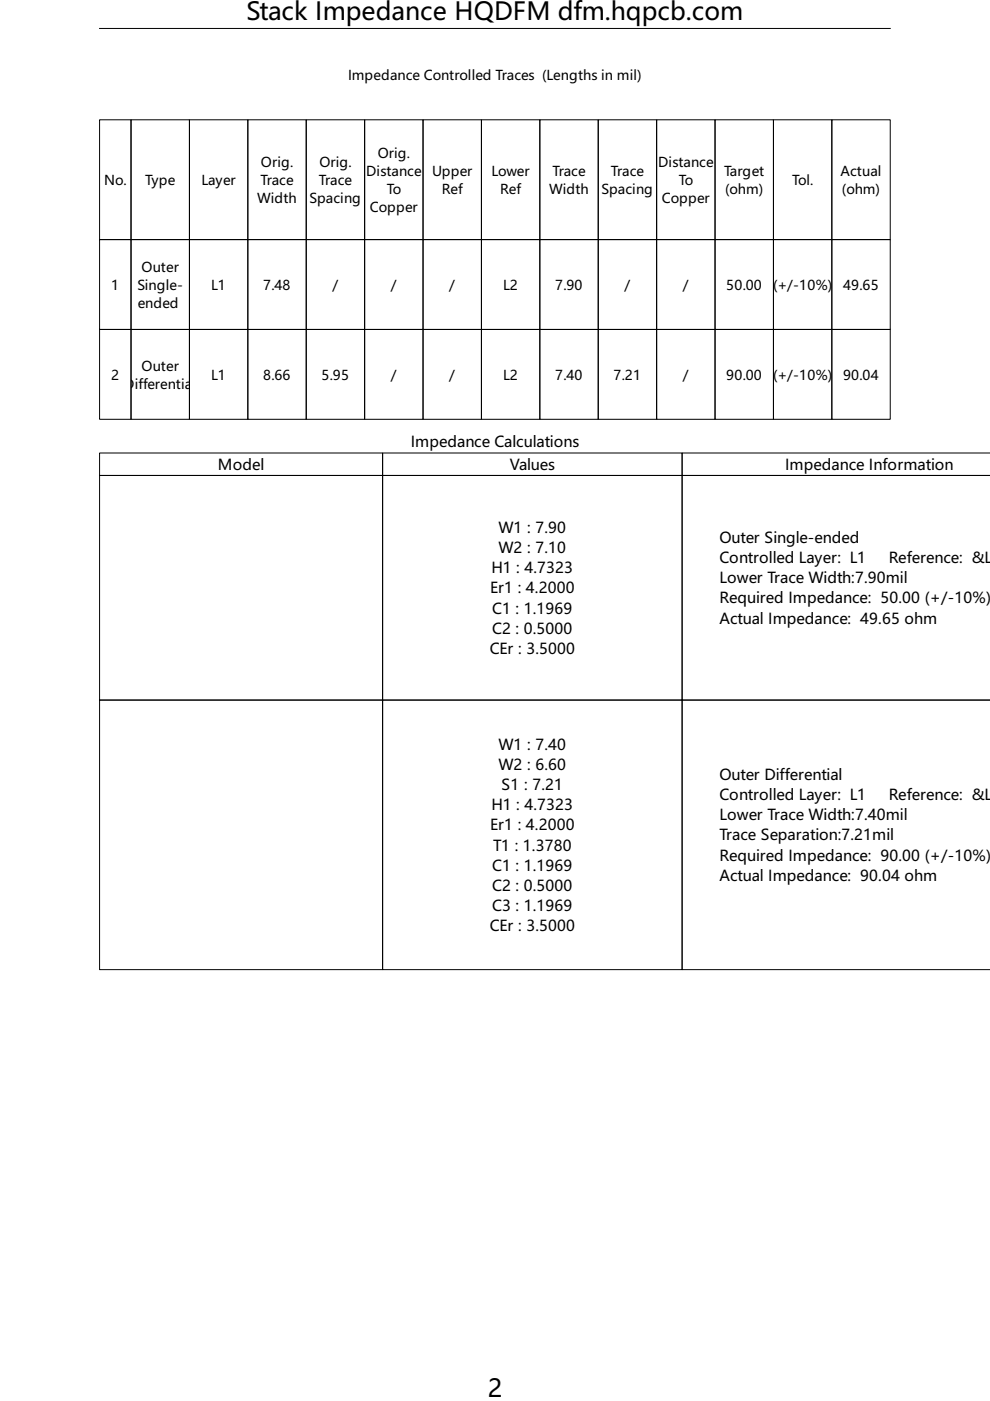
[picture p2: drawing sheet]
<svg xmlns="http://www.w3.org/2000/svg" width="210mm" height="297mm" viewBox="0 0 210 297" stroke-linecap="round" stroke-linejoin="round" font-family="sans-serif">
<defs><g id="words">
<g font-size="5.2">
<text x="52.2" y="4.3">Stack Impedance HQDFM dfm.hqpcb.com</text>
<text x="103.4" y="296.2">2</text>
</g>
<g font-size="3.2">
<text x="87.1" y="94.9">Impedance Calculations</text>
<text x="46.2" y="99.6">Model</text>
<text x="108.1" y="99.6">Values</text>
<text x="166.4" y="99.6">Impedance Information</text>
<text x="105.7" y="113">W1 : 7.90</text>
<text x="105.7" y="117.2">W2 : 7.10</text>
<text x="152.6" y="115.1">Outer Single-ended</text>
<text x="152.6" y="119.4">Controlled Layer: L1</text>
<text x="188.4" y="119.4">Reference: &amp;L2</text>
<text x="103.9" y="125.8">Er1 : 4.2000</text>
<text x="104.2" y="121.5">H1 : 4.7323</text>
<text x="152.6" y="123.7">Lower Trace Width:7.90mil</text>
<text x="104.4" y="130.1">C1 : 1.1969</text>
<text x="152.6" y="128">Required Impedance: 50.00 (+/-10%)</text>
<text x="104.4" y="134.4">C2 : 0.5000</text>
<text x="152.6" y="132.2">Actual Impedance: 49.65 ohm</text>
<text x="103.8" y="138.7">CEr : 3.5000</text>
<text x="105.7" y="158.9">W1 : 7.40</text>
<text x="105.7" y="163.2">W2 : 6.60</text>
<text x="106.4" y="167.5">S1 : 7.21</text>
<text x="152.6" y="165.3">Outer Differential</text>
<text x="104.2" y="171.8">H1 : 4.7323</text>
<text x="152.6" y="169.6">Controlled Layer: L1</text>
<text x="152.6" y="173.9">Lower Trace Width:7.40mil</text>
<text x="188.4" y="169.6">Reference: &amp;L2</text>
<text x="103.9" y="176.1">Er1 : 4.2000</text>
<text x="152.6" y="178.2">Trace Separation:7.21mil</text>
<text x="104.4" y="184.6">C1 : 1.1969</text>
<text x="104.5" y="180.3">T1 : 1.3780</text>
<text x="152.6" y="182.5">Required Impedance: 90.00 (+/-10%)</text>
<text x="104.4" y="188.9">C2 : 0.5000</text>
<text x="152.6" y="186.8">Actual Impedance: 90.04 ohm</text>
<text x="103.8" y="197.5">CEr : 3.5000</text>
<text x="104.4" y="193.2">C3 : 1.1969</text>
</g>
<g font-size="2.9">
<text x="73.8" y="17">Impedance Controlled Traces (Lengths in mil)</text>
<text x="55.3" y="35.4">Orig.</text>
<text x="67.7" y="35.4">Orig.</text>
<text x="80.1" y="33.5">Orig.</text>
<text x="139.5" y="35.4">Distance</text>
<text x="22.1" y="39.2">No.</text>
<text x="30.8" y="39.2">Type</text>
<text x="42.7" y="39.2">Layer</text>
<text x="55.2" y="39.2">Trace</text>
<text x="67.6" y="39.2">Trace</text>
<text x="77.6" y="37.3">Distance</text>
<text x="82" y="41.1">To</text>
<text x="91.6" y="37.3">Upper</text>
<text x="93.7" y="41.1">Ref</text>
<text x="104.2" y="37.3">Lower</text>
<text x="106" y="41.1">Ref</text>
<text x="116.4" y="41.1">Width</text>
<text x="117.2" y="37.3">Trace</text>
<text x="127.6" y="41.1">Spacing</text>
<text x="129.5" y="37.3">Trace</text>
<text x="143.9" y="39.2">To</text>
<text x="153.5" y="37.3">Target</text>
<text x="153.7" y="41.1">(ohm)</text>
<text x="168" y="39.2">Tol.</text>
<text x="178.2" y="37.3">Actual</text>
<text x="178.5" y="41.1">(ohm)</text>
<text x="54.5" y="43">Width</text>
<text x="65.6" y="43">Spacing</text>
<text x="78.4" y="44.9">Copper</text>
<text x="140.3" y="43">Copper</text>
<text x="30" y="57.6">Outer</text>
<text x="23.6" y="61.4">1</text>
<text x="29.1" y="61.4">Single-</text>
<text x="29.2" y="65.2">ended</text>
<text x="44.8" y="61.4">L1</text>
<text x="55.8" y="61.4">7.48</text>
<text x="70.5" y="61.4">/</text>
<text x="82.9" y="61.4">/</text>
<text x="95.2" y="61.4">/</text>
<text x="106.7" y="61.4">L2</text>
<text x="117.7" y="61.4">7.90</text>
<text x="132.4" y="61.4">/</text>
<text x="144.8" y="61.4">/</text>
<text x="154" y="61.4">50.00</text>
<text x="163.9" y="61.4">(+/-10%)</text>
<text x="178.8" y="61.4">49.65</text>
<text x="23.6" y="80.5">2</text>
<text x="26.4" y="82.4">D</text>
<text x="28.6" y="82.4">ifferentia</text>
<text x="30" y="78.6">Outer</text>
<text x="44.8" y="80.5">L1</text>
<text x="55.8" y="80.5">8.66</text>
<text x="68.2" y="80.5">5.95</text>
<text x="82.9" y="80.5">/</text>
<text x="95.2" y="80.5">/</text>
<text x="106.7" y="80.5">L2</text>
<text x="117.7" y="80.5">7.40</text>
<text x="130.1" y="80.5">7.21</text>
<text x="144.8" y="80.5">/</text>
<text x="154" y="80.5">90.00</text>
<text x="163.9" y="80.5">(+/-10%)</text>
<text x="178.8" y="80.5">90.04</text>
</g>
</g></defs>
<g fill="none" stroke="#000" stroke-width=".21">
<path d="M21.1 6h167.7M21.1 25.4h6.7v25.4h-6.7zM27.8 25.4h12.4v25.4h-12.4zM40.2 25.4h12.3v25.4h-12.3zM52.5 25.4h12.4v25.4h-12.4zM64.9 25.4h12.4v25.4h-12.4zM77.3 25.4h12.4v25.4h-12.4zM89.7 25.4h12.4v25.4h-12.4zM102.1 25.4h12.4v25.4h-12.4zM114.5 25.4h12.3v25.4h-12.3zM126.8 25.4h12.4v25.4h-12.4zM139.2 25.4h12.4v25.4h-12.4z"/>
<path d="M151.6 25.4h12.4v25.4h-12.4zM164 25.4h12.4v25.4h-12.4zM176.4 25.4h12.4v25.4h-12.4zM21.1 50.8h6.7v19h-6.7zM27.8 50.8h12.4v19h-12.4zM40.2 50.8h12.3v19h-12.3zM52.5 50.8h12.4v19h-12.4zM64.9 50.8h12.4v19h-12.4zM77.3 50.8h12.4v19h-12.4zM89.7 50.8h12.4v19h-12.4zM102.1 50.8h12.4v19h-12.4zM114.5 50.8h12.3v19h-12.3z"/>
<path d="M126.8 50.8h12.4v19h-12.4zM139.2 50.8h12.4v19h-12.4zM151.6 50.8h12.4v19h-12.4zM164 50.8h12.4v19h-12.4zM176.4 50.8h12.4v19h-12.4zM21.1 69.8h6.7v19.1h-6.7zM27.8 69.8h12.4v19.1h-12.4zM40.2 69.8h12.3v19.1h-12.3zM52.5 69.8h12.4v19.1h-12.4zM64.9 69.8h12.4v19.1h-12.4zM77.3 69.8h12.4v19.1h-12.4zM89.7 69.8h12.4v19.1h-12.4z"/>
<path d="M102.1 69.8h12.4v19.1h-12.4zM114.5 69.8h12.3v19.1h-12.3zM126.8 69.8h12.4v19.1h-12.4zM139.2 69.8h12.4v19.1h-12.4zM151.6 69.8h12.4v19.1h-12.4zM164 69.8h12.4v19.1h-12.4zM176.4 69.8h12.4v19.1h-12.4zM21.1 96h60v4.8h-60zM81.1 96h63.5v4.8h-63.5zM210 96h-65.4v4.8h65.4h-65.4v47.6h65.4h-65.4v57.2h65.4M21.1 100.8h60v47.6h-60zM81.1 100.8h63.5v47.6h-63.5z"/>
<path d="M21.1 148.4h60v57.2h-60zM81.1 148.4h63.5v57.2h-63.5z"/>
</g>
<use href="#words"/>
</svg>
